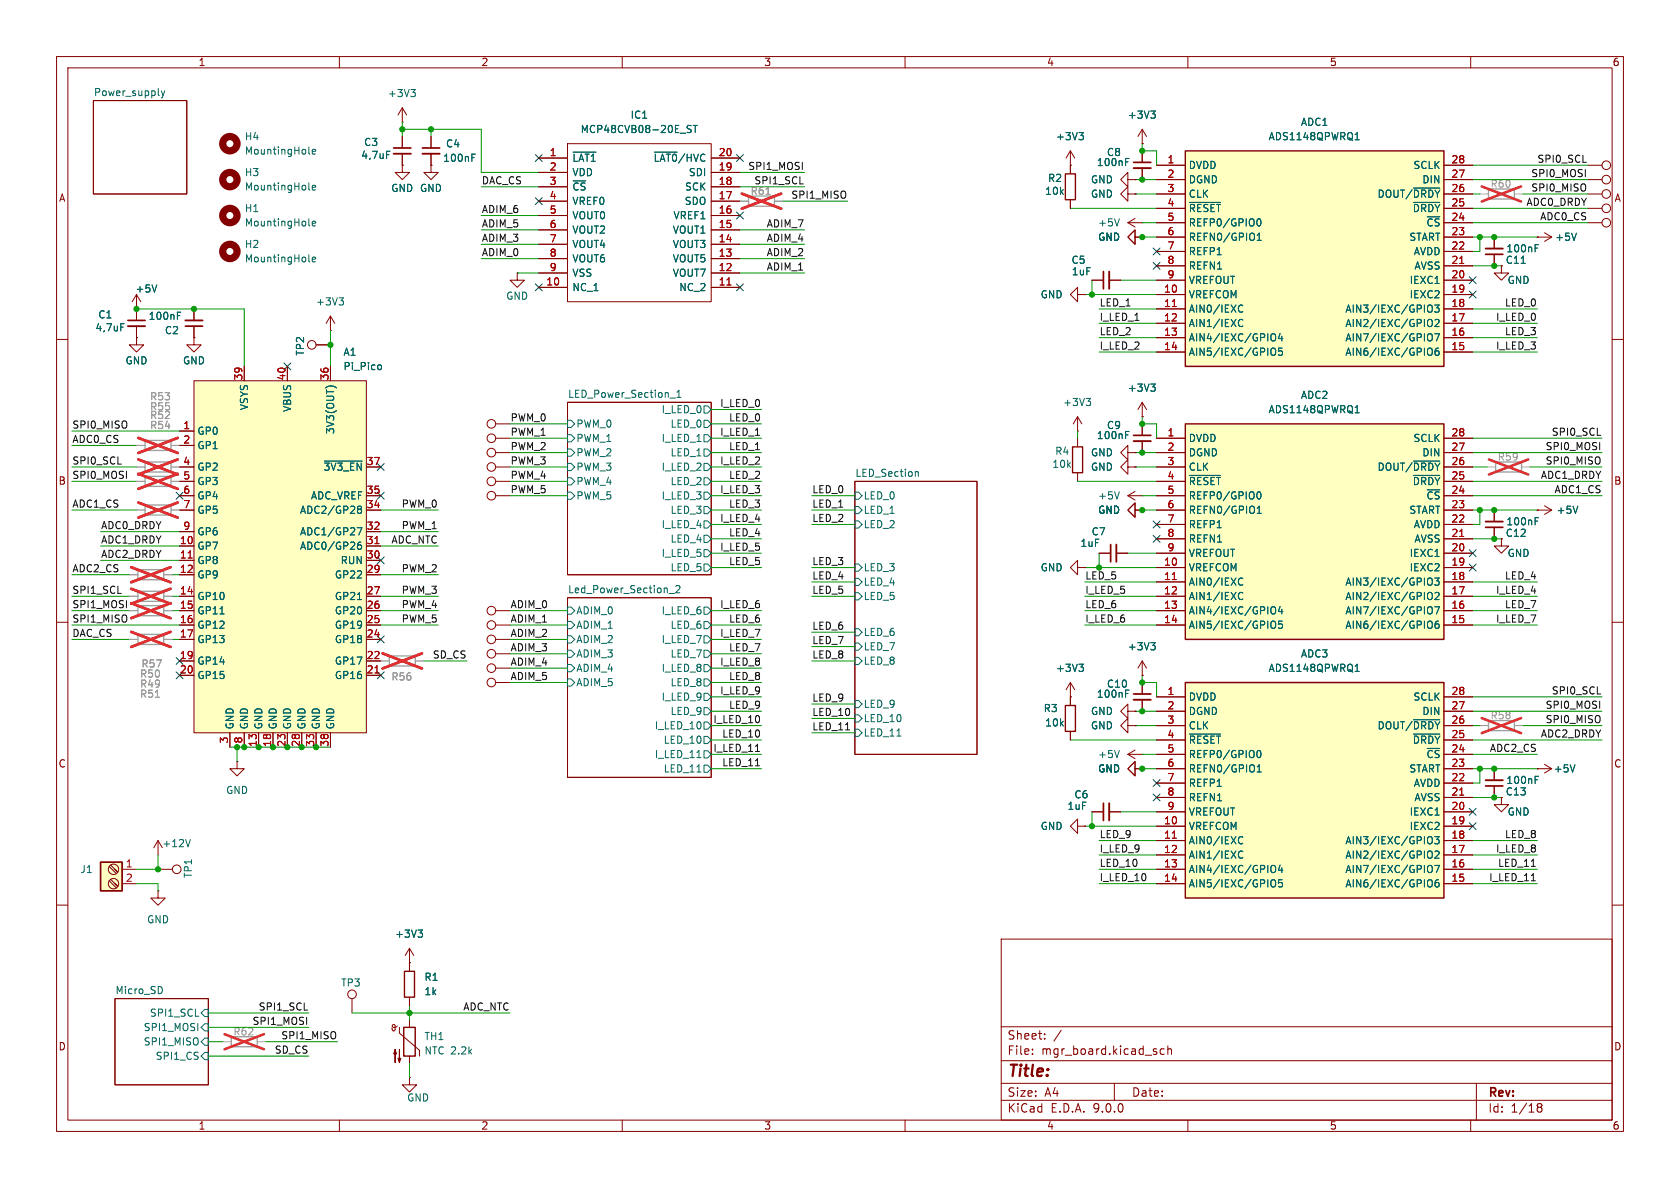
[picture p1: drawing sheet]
<svg xmlns="http://www.w3.org/2000/svg" width="297mm" height="210mm" viewBox="0 0 297 210" stroke-linecap="round" stroke-linejoin="round" font-family="sans-serif">
<defs><g id="words">
<text font-size="2.8" fill="#840000" x="178" y="190.9">Title:</text>
<g font-size="2.1" fill="#840000">
<text x="178" y="184">Sheet:</text>
<text x="178" y="186.7">File:</text>
<text x="184.1" y="186.7">mgr_board.kicad_sch</text>
<text x="178" y="196.9">KiCad</text>
<text x="178" y="194.1">Size:</text>
<text x="184.7" y="194.1">A4</text>
<text x="185.7" y="196.9">E.D.A.</text>
<text x="193.3" y="196.9">9.0.0</text>
<text x="200" y="194.1">Date:</text>
<text x="263" y="194.3">Rev:</text>
<text x="263" y="196.9">Id:</text>
<text x="267.1" y="196.9">1/18</text>
</g>
<g font-size="1.8" fill="#840000">
<text x="35" y="11.9">1</text>
<text x="85" y="11.9">2</text>
<text x="135" y="11.9">3</text>
<text x="185" y="11.9">4</text>
<text x="235" y="11.9">5</text>
<text x="285" y="11.9">6</text>
<text x="10.3" y="35.9">A</text>
<text x="285.3" y="35.9">A</text>
<text x="10.3" y="85.9">B</text>
<text x="285.3" y="85.9">B</text>
<text x="10.3" y="135.9">C</text>
<text x="285.3" y="135.9">C</text>
<text x="10.3" y="185.9">D</text>
<text x="285.3" y="185.9">D</text>
<text x="35" y="199.9">1</text>
<text x="85" y="199.9">2</text>
<text x="135" y="199.9">3</text>
<text x="185" y="199.9">4</text>
<text x="235" y="199.9">5</text>
<text x="285" y="199.9">6</text>
</g>
<g font-size="1.8" fill="#006464">
<text x="16.5" y="17.1">Power_supply</text>
<text x="68.5" y="17.4">+3V3</text>
<text x="102.6" y="23.7">MCP48CVB08-20E_ST</text>
<text x="111.4" y="21.2">IC1</text>
<text x="199.3" y="21.2">+3V3</text>
<text x="229.9" y="22.5">ADC1</text>
<text x="43.2" y="25">H4</text>
<text x="43.2" y="27.5">MountingHole</text>
<text x="63.8" y="28.3">4,7uF</text>
<text x="64.3" y="26">C3</text>
<text x="78.2" y="28.8">100nF</text>
<text x="78.7" y="26.3">C4</text>
<text x="101.1" y="28.8">~{LAT1}</text>
<text x="115.5" y="28.8">~{LAT0}/HVC</text>
<text x="186.6" y="25">+3V3</text>
<text x="193.8" y="29.6">100nF</text>
<text x="195.6" y="27.8">C8</text>
<text x="224.2" y="25">ADS1148QPWRQ1</text>
<text x="43.2" y="31.3">H3</text>
<text x="43.2" y="33.9">MountingHole</text>
<text x="69.1" y="34.1">GND GND</text>
<text x="101.1" y="31.3">VDD</text>
<text x="101.1" y="33.9">~{CS}</text>
<text x="121" y="33.9">SCK</text>
<text x="121.7" y="31.3">SDI</text>
<text x="184.7" y="34.6">10k</text>
<text x="185.2" y="32.4">R2</text>
<text x="192.8" y="32.6">GND</text>
<text x="192.8" y="35.2">GND</text>
<text x="210.1" y="30.1">DVDD</text>
<text x="210.1" y="32.6">DGND</text>
<text x="210.1" y="35.2">CLK</text>
<text x="243.4" y="35.2">DOUT/~{DRDY}</text>
<text x="249.8" y="30.1">SCLK</text>
<text x="251.4" y="32.6">DIN</text>
<text x="43.2" y="37.7">H1</text>
<text x="43.2" y="40.2">MountingHole</text>
<text x="101.1" y="36.4">VREF0</text>
<text x="101.1" y="39">VOUT0</text>
<text x="101.1" y="41.5">VOUT2</text>
<text x="118.8" y="41.5">VOUT1</text>
<text x="119" y="39">VREF1</text>
<text x="121" y="36.4">SDO</text>
<text x="194" y="40.2">+5V</text>
<text x="210.1" y="37.7">~{RESET}</text>
<text x="210.1" y="40.2">REFP0/GPIO0</text>
<text x="249.7" y="37.7">~{DRDY}</text>
<text x="252.1" y="40.2">~{CS}</text>
<text x="43.2" y="44">H2</text>
<text x="43.2" y="46.6">MountingHole</text>
<text x="101.1" y="44">VOUT4</text>
<text x="101.1" y="46.6">VOUT6</text>
<text x="118.8" y="44">VOUT3</text>
<text x="118.8" y="46.6">VOUT5</text>
<text x="189.3" y="46.8">C5</text>
<text x="194" y="42.8">GND</text>
<text x="210.1" y="42.8">REFN0/GPIO1</text>
<text x="210.1" y="45.3">REFP1</text>
<text x="210.1" y="47.9">REFN1</text>
<text x="249.1" y="42.8">START</text>
<text x="249.8" y="45.3">AVDD</text>
<text x="250" y="47.9">AVSS</text>
<text x="266.1" y="46.8">C11</text>
<text x="266.2" y="44.8">100nF</text>
<text x="274.8" y="42.8">+5V</text>
<text x="23.9" y="51.9">+5V</text>
<text x="89.4" y="53.2">GND</text>
<text x="101.1" y="49.1">VSS</text>
<text x="101.1" y="51.7">NC_1</text>
<text x="118.8" y="49.1">VOUT7</text>
<text x="120" y="51.7">NC_2</text>
<text x="183.9" y="52.9">GND</text>
<text x="189.4" y="48.9">1uF</text>
<text x="210.1" y="50.4">VREFOUT</text>
<text x="210.1" y="52.9">VREFCOM</text>
<text x="249.1" y="50.4">IEXC1</text>
<text x="249.1" y="52.9">IEXC2</text>
<text x="266.4" y="50.4">GND</text>
<text x="16.8" y="58.8">4,7uF</text>
<text x="17.3" y="56.5">C1</text>
<text x="26.2" y="56.7">100nF</text>
<text x="29.1" y="59.3">C2</text>
<text x="55.8" y="54.2">+3V3</text>
<text x="210.1" y="55.5">AIN0/IEXC</text>
<text x="210.1" y="58">AIN1/IEXC</text>
<text x="237.7" y="55.5">AIN3/IEXC/GPIO3</text>
<text x="237.7" y="58">AIN2/IEXC/GPIO2</text>
<text x="22.1" y="64.6">GND</text>
<text x="32.3" y="64.6">GND</text>
<text x="53.9" y="63" transform="rotate(-90 53.9 63)">TP2</text>
<text x="60.6" y="63.1">A1</text>
<text x="60.6" y="65.6">Pi_Pico</text>
<text x="210.1" y="60.6">AIN4/IEXC/GPIO4</text>
<text x="210.1" y="63.1">AIN5/IEXC/GPIO5</text>
<text x="237.7" y="60.6">AIN7/IEXC/GPIO7</text>
<text x="237.7" y="63.1">AIN6/IEXC/GPIO6</text>
<text x="100.3" y="70.4">LED_Power_Section_1</text>
<text x="187.9" y="72">+3V3</text>
<text x="199.3" y="69.4">+3V3</text>
<text x="229.9" y="70.7">ADC2</text>
<text x="34.8" y="77.1">GP0</text>
<text x="44" y="72.6" transform="rotate(-90 44 72.6)">VSYS</text>
<text x="51.7" y="72.9" transform="rotate(-90 51.7 72.9)">VBUS</text>
<text x="59.3" y="76.9" transform="rotate(-90 59.3 76.9)">3V3(OUT)</text>
<text x="101.8" y="75.8">PWM_0</text>
<text x="116.9" y="73.3">I_LED_0</text>
<text x="118.4" y="75.8">LED_0</text>
<text x="193.8" y="77.8">100nF</text>
<text x="195.6" y="76">C9</text>
<text x="224.2" y="73.3">ADS1148QPWRQ1</text>
<text x="34.8" y="79.6">GP1</text>
<text x="34.8" y="83.4">GP2</text>
<text x="57.1" y="83.4">~{3V3_EN}</text>
<text x="101.8" y="80.9">PWM_2</text>
<text x="101.8" y="83.4">PWM_3</text>
<text x="101.8" y="78.3">PWM_1</text>
<text x="116.9" y="83.4">I_LED_2</text>
<text x="116.9" y="78.3">I_LED_1</text>
<text x="118.4" y="80.9">LED_1</text>
<text x="185.9" y="82.9">10k</text>
<text x="186.4" y="80.6">R4</text>
<text x="192.8" y="80.9">GND</text>
<text x="192.8" y="83.4">GND</text>
<text x="210.1" y="78.3">DVDD</text>
<text x="210.1" y="80.9">DGND</text>
<text x="210.1" y="83.4">CLK</text>
<text x="243.4" y="83.4">DOUT/~{DRDY}</text>
<text x="249.8" y="78.3">SCLK</text>
<text x="251.4" y="80.9">DIN</text>
<text x="34.8" y="86">GP3</text>
<text x="34.8" y="88.5">GP4</text>
<text x="54.9" y="88.5">ADC_VREF</text>
<text x="101.8" y="86">PWM_4</text>
<text x="101.8" y="88.5">PWM_5</text>
<text x="116.9" y="88.5">I_LED_3</text>
<text x="118.4" y="86">LED_2</text>
<text x="151.1" y="84.4">LED_Section</text>
<text x="152.6" y="88.5">LED_0</text>
<text x="194" y="88.5">+5V</text>
<text x="210.1" y="86">~{RESET}</text>
<text x="210.1" y="88.5">REFP0/GPIO0</text>
<text x="249.7" y="86">~{DRDY}</text>
<text x="252.1" y="88.5">~{CS}</text>
<text x="34.8" y="91">GP5</text>
<text x="34.8" y="94.8">GP6</text>
<text x="52.9" y="91">ADC2/GP28</text>
<text x="52.9" y="94.8">ADC1/GP27</text>
<text x="116.9" y="93.6">I_LED_4</text>
<text x="118.4" y="91">LED_3</text>
<text x="152.6" y="93.6">LED_2</text>
<text x="152.6" y="91">LED_1</text>
<text x="192.9" y="94.8">C7</text>
<text x="194" y="91">GND</text>
<text x="210.1" y="91">REFN0/GPIO1</text>
<text x="210.1" y="93.6">REFP1</text>
<text x="249.1" y="91">START</text>
<text x="249.8" y="93.6">AVDD</text>
<text x="266.1" y="95.1">C12</text>
<text x="266.2" y="93.1">100nF</text>
<text x="275.1" y="91">+5V</text>
<text x="34.8" y="97.4">GP7</text>
<text x="34.8" y="99.9">GP8</text>
<text x="52.9" y="97.4">ADC0/GP26</text>
<text x="60.1" y="99.9">RUN</text>
<text x="116.9" y="98.7">I_LED_5</text>
<text x="118.4" y="96.1">LED_4</text>
<text x="118.4" y="101.2">LED_5</text>
<text x="152.6" y="101.2">LED_3</text>
<text x="183.9" y="101.2">GND</text>
<text x="190.9" y="96.9">1uF</text>
<text x="210.1" y="96.1">REFN1</text>
<text x="210.1" y="98.7">VREFOUT</text>
<text x="210.1" y="101.2">VREFCOM</text>
<text x="249.1" y="98.7">IEXC1</text>
<text x="249.1" y="101.2">IEXC2</text>
<text x="250" y="96.1">AVSS</text>
<text x="266.4" y="98.7">GND</text>
<text x="34.8" y="102.5">GP9</text>
<text x="34.8" y="106.3">GP10</text>
<text x="59.1" y="102.5">GP22</text>
<text x="59.1" y="106.3">GP21</text>
<text x="100.3" y="105">Led_Power_Section_2</text>
<text x="152.6" y="106.3">LED_5</text>
<text x="152.6" y="103.7">LED_4</text>
<text x="210.1" y="103.7">AIN0/IEXC</text>
<text x="210.1" y="106.3">AIN1/IEXC</text>
<text x="237.7" y="103.7">AIN3/IEXC/GPIO3</text>
<text x="237.7" y="106.3">AIN2/IEXC/GPIO2</text>
<text x="34.8" y="108.8">GP11</text>
<text x="34.8" y="111.4">GP12</text>
<text x="34.8" y="113.9">GP13</text>
<text x="59.1" y="108.8">GP20</text>
<text x="59.1" y="111.4">GP19</text>
<text x="59.1" y="113.9">GP18</text>
<text x="101.8" y="108.8">ADIM_0</text>
<text x="101.8" y="111.4">ADIM_1</text>
<text x="101.8" y="113.9">ADIM_2</text>
<text x="116.9" y="108.8">I_LED_6</text>
<text x="116.9" y="113.9">I_LED_7</text>
<text x="118.4" y="111.4">LED_6</text>
<text x="152.6" y="112.6">LED_6</text>
<text x="210.1" y="108.8">AIN4/IEXC/GPIO4</text>
<text x="210.1" y="111.4">AIN5/IEXC/GPIO5</text>
<text x="237.7" y="108.8">AIN7/IEXC/GPIO7</text>
<text x="237.7" y="111.4">AIN6/IEXC/GPIO6</text>
<text x="34.8" y="117.7">GP14</text>
<text x="59.1" y="117.7">GP17</text>
<text x="101.8" y="116.4">ADIM_3</text>
<text x="101.8" y="119">ADIM_4</text>
<text x="116.9" y="119">I_LED_8</text>
<text x="118.4" y="116.4">LED_7</text>
<text x="152.6" y="115.2">LED_7</text>
<text x="152.6" y="117.7">LED_8</text>
<text x="186.6" y="119">+3V3</text>
<text x="199.3" y="115.2">+3V3</text>
<text x="224.2" y="119">ADS1148QPWRQ1</text>
<text x="229.9" y="116.4">ADC3</text>
<text x="34.8" y="120.2">GP15</text>
<text x="59.1" y="120.2">GP16</text>
<text x="101.8" y="121.5">ADIM_5</text>
<text x="116.9" y="124.1">I_LED_9</text>
<text x="118.4" y="121.5">LED_8</text>
<text x="152.6" y="125.3">LED_9</text>
<text x="193.8" y="123.5">100nF</text>
<text x="195.6" y="121.8">C10</text>
<text x="210.1" y="124.1">DVDD</text>
<text x="249.8" y="124.1">SCLK</text>
<text x="41.5" y="129" transform="rotate(-90 41.5 129)">GND</text>
<text x="44" y="129" transform="rotate(-90 44 129)">GND</text>
<text x="46.6" y="129" transform="rotate(-90 46.6 129)">GND</text>
<text x="49.1" y="129" transform="rotate(-90 49.1 129)">GND</text>
<text x="51.7" y="129" transform="rotate(-90 51.7 129)">GND</text>
<text x="54.2" y="129" transform="rotate(-90 54.2 129)">GND</text>
<text x="56.7" y="129" transform="rotate(-90 56.7 129)">GND</text>
<text x="59.3" y="129" transform="rotate(-90 59.3 129)">GND</text>
<text x="115.7" y="129.1">I_LED_10</text>
<text x="117.2" y="131.7">LED_10</text>
<text x="118.4" y="126.6">LED_9</text>
<text x="152.6" y="127.9">LED_10</text>
<text x="152.6" y="130.4">LED_11</text>
<text x="184.4" y="126.1">R3</text>
<text x="184.7" y="128.6">10k</text>
<text x="192.8" y="126.6">GND</text>
<text x="192.8" y="129.1">GND</text>
<text x="210.1" y="126.6">DGND</text>
<text x="210.1" y="129.1">CLK</text>
<text x="210.1" y="131.7">~{RESET}</text>
<text x="243.4" y="129.1">DOUT/~{DRDY}</text>
<text x="249.7" y="131.7">~{DRDY}</text>
<text x="251.4" y="126.6">DIN</text>
<text x="115.7" y="134.2">I_LED_11</text>
<text x="117.2" y="136.8">LED_11</text>
<text x="194" y="136.8">GND</text>
<text x="194" y="134.2">+5V</text>
<text x="210.1" y="134.2">REFP0/GPIO0</text>
<text x="210.1" y="136.8">REFN0/GPIO1</text>
<text x="249.1" y="136.8">START</text>
<text x="252.1" y="134.2">~{CS}</text>
<text x="274.6" y="136.8">+5V</text>
<text x="39.9" y="140.6">GND</text>
<text x="188.6" y="143.4">1uF</text>
<text x="189.8" y="141.3">C6</text>
<text x="210.1" y="139.3">REFP1</text>
<text x="210.1" y="141.8">REFN1</text>
<text x="249.8" y="139.3">AVDD</text>
<text x="250" y="141.8">AVSS</text>
<text x="266.1" y="140.8">C13</text>
<text x="266.2" y="138.8">100nF</text>
<text x="28.6" y="150">+12V</text>
<text x="183.9" y="146.9">GND</text>
<text x="210.1" y="144.4">VREFOUT</text>
<text x="210.1" y="146.9">VREFCOM</text>
<text x="210.1" y="149.5">AIN0/IEXC</text>
<text x="237.7" y="149.5">AIN3/IEXC/GPIO3</text>
<text x="249.1" y="144.4">IEXC1</text>
<text x="249.1" y="146.9">IEXC2</text>
<text x="266.4" y="144.4">GND</text>
<text x="14.1" y="154.5">J1</text>
<text x="34.1" y="155.3" transform="rotate(-90 34.1 155.3)">TP1</text>
<text x="210.1" y="152">AIN1/IEXC</text>
<text x="210.1" y="154.5">AIN4/IEXC/GPIO4</text>
<text x="237.7" y="152">AIN2/IEXC/GPIO2</text>
<text x="237.7" y="154.5">AIN7/IEXC/GPIO7</text>
<text x="210.1" y="157.1">AIN5/IEXC/GPIO5</text>
<text x="237.7" y="157.1">AIN6/IEXC/GPIO6</text>
<text x="25.9" y="163.4">GND</text>
<text x="69.7" y="166">+3V3</text>
<text x="74.9" y="173.6">R1</text>
<text x="20.3" y="175.8">Micro_SD</text>
<text x="26.4" y="179.9">SPI1_SCL</text>
<text x="60.2" y="174.6">TP3</text>
<text x="74.9" y="176.1">1k</text>
<text x="25.3" y="182.5">SPI1_MOSI</text>
<text x="25.3" y="185">SPI1_MISO</text>
<text x="74.9" y="184.1">TH1</text>
<text x="27.4" y="187.6">SPI1_CS</text>
<text x="74.9" y="186.6">NTC 2.2k</text>
<text x="71.9" y="194.9">GND</text>
</g>
<g font-size="1.8" fill="#a90000">
<text x="97.1" y="27.7">1</text>
<text x="127" y="27.7">20</text>
<text x="206.3" y="29">1</text>
<text x="256.5" y="29">28</text>
<text x="97.1" y="30.2">2</text>
<text x="97.1" y="32.8">3</text>
<text x="97.1" y="35.3">4</text>
<text x="127" y="30.2">19</text>
<text x="127" y="32.8">18</text>
<text x="127" y="35.3">17</text>
<text x="206.3" y="31.5">2</text>
<text x="206.3" y="34">3</text>
<text x="256.5" y="31.5">27</text>
<text x="256.5" y="34">26</text>
<text x="97.1" y="37.8">5</text>
<text x="97.1" y="40.4">6</text>
<text x="127" y="37.8">16</text>
<text x="127" y="40.4">15</text>
<text x="206.3" y="36.6">4</text>
<text x="206.3" y="39.1">5</text>
<text x="206.3" y="41.7">6</text>
<text x="256.5" y="36.6">25</text>
<text x="256.5" y="39.1">24</text>
<text x="256.5" y="41.7">23</text>
<text x="97.1" y="42.9">7</text>
<text x="97.1" y="45.5">8</text>
<text x="127" y="42.9">14</text>
<text x="127" y="45.5">13</text>
<text x="206.3" y="44.2">7</text>
<text x="206.3" y="46.7">8</text>
<text x="256.5" y="44.2">22</text>
<text x="256.5" y="46.7">21</text>
<text x="96.5" y="50.5">10</text>
<text x="97.1" y="48">9</text>
<text x="127" y="48">12</text>
<text x="127" y="50.5">11</text>
<text x="205.7" y="51.8">10</text>
<text x="206.3" y="49.3">9</text>
<text x="256.5" y="49.3">20</text>
<text x="256.5" y="51.8">19</text>
<text x="205.7" y="54.4">11</text>
<text x="205.7" y="56.9">12</text>
<text x="205.7" y="59.4">13</text>
<text x="256.5" y="54.4">18</text>
<text x="256.5" y="56.9">17</text>
<text x="256.5" y="59.4">16</text>
<text x="205.7" y="62">14</text>
<text x="256.5" y="62">15</text>
<text x="42.9" y="67.4" transform="rotate(-90 42.9 67.4)">39</text>
<text x="50.5" y="67.4" transform="rotate(-90 50.5 67.4)">40</text>
<text x="58.2" y="67.4" transform="rotate(-90 58.2 67.4)">36</text>
<text x="32.3" y="75.9">1</text>
<text x="206.3" y="77.2">1</text>
<text x="256.5" y="77.2">28</text>
<text x="32.3" y="78.5">2</text>
<text x="32.3" y="82.3">4</text>
<text x="64.7" y="82.3">37</text>
<text x="206.3" y="79.8">2</text>
<text x="206.3" y="82.3">3</text>
<text x="256.5" y="79.8">27</text>
<text x="256.5" y="82.3">26</text>
<text x="32.3" y="84.8">5</text>
<text x="32.3" y="87.4">6</text>
<text x="32.3" y="89.9">7</text>
<text x="64.7" y="87.4">35</text>
<text x="64.7" y="89.9">34</text>
<text x="206.3" y="84.8">4</text>
<text x="206.3" y="87.4">5</text>
<text x="206.3" y="89.9">6</text>
<text x="256.5" y="84.8">25</text>
<text x="256.5" y="87.4">24</text>
<text x="256.5" y="89.9">23</text>
<text x="32.3" y="93.7">9</text>
<text x="64.7" y="93.7">32</text>
<text x="206.3" y="92.5">7</text>
<text x="206.3" y="95">8</text>
<text x="256.5" y="92.5">22</text>
<text x="256.5" y="95">21</text>
<text x="31.7" y="96.3">10</text>
<text x="31.7" y="98.8">11</text>
<text x="31.7" y="101.3">12</text>
<text x="64.7" y="96.3">31</text>
<text x="64.7" y="98.8">30</text>
<text x="64.7" y="101.3">29</text>
<text x="205.7" y="100.1">10</text>
<text x="206.3" y="97.5">9</text>
<text x="256.5" y="97.5">20</text>
<text x="256.5" y="100.1">19</text>
<text x="31.7" y="105.2">14</text>
<text x="31.7" y="107.7">15</text>
<text x="64.7" y="105.2">27</text>
<text x="64.7" y="107.7">26</text>
<text x="205.7" y="102.6">11</text>
<text x="205.7" y="105.2">12</text>
<text x="205.7" y="107.7">13</text>
<text x="256.5" y="102.6">18</text>
<text x="256.5" y="105.2">17</text>
<text x="256.5" y="107.7">16</text>
<text x="31.7" y="110.2">16</text>
<text x="31.7" y="112.8">17</text>
<text x="64.7" y="110.2">25</text>
<text x="64.7" y="112.8">24</text>
<text x="205.7" y="110.2">14</text>
<text x="256.5" y="110.2">15</text>
<text x="31.7" y="116.6">19</text>
<text x="31.7" y="119.1">20</text>
<text x="64.7" y="116.6">22</text>
<text x="64.7" y="119.1">21</text>
<text x="206.3" y="122.9">1</text>
<text x="206.3" y="125.5">2</text>
<text x="256.5" y="122.9">28</text>
<text x="256.5" y="125.5">27</text>
<text x="40.4" y="131.5" transform="rotate(-90 40.4 131.5)">3</text>
<text x="42.9" y="131.5" transform="rotate(-90 42.9 131.5)">8</text>
<text x="206.3" y="128">3</text>
<text x="206.3" y="130.6">4</text>
<text x="256.5" y="128">26</text>
<text x="256.5" y="130.6">25</text>
<text x="45.5" y="132.1" transform="rotate(-90 45.5 132.1)">13</text>
<text x="48" y="132.1" transform="rotate(-90 48 132.1)">18</text>
<text x="50.5" y="132.1" transform="rotate(-90 50.5 132.1)">23</text>
<text x="53.1" y="132.1" transform="rotate(-90 53.1 132.1)">28</text>
<text x="55.6" y="132.1" transform="rotate(-90 55.6 132.1)">33</text>
<text x="58.2" y="132.1" transform="rotate(-90 58.2 132.1)">38</text>
<text x="206.3" y="133.1">5</text>
<text x="206.3" y="135.6">6</text>
<text x="256.5" y="133.1">24</text>
<text x="256.5" y="135.6">23</text>
<text x="206.3" y="138.2">7</text>
<text x="206.3" y="140.7">8</text>
<text x="206.3" y="143.3">9</text>
<text x="256.5" y="138.2">22</text>
<text x="256.5" y="140.7">21</text>
<text x="256.5" y="143.3">20</text>
<text x="205.7" y="145.8">10</text>
<text x="205.7" y="148.3">11</text>
<text x="256.5" y="145.8">19</text>
<text x="256.5" y="148.3">18</text>
<text x="22.2" y="153.4">1</text>
<text x="22.2" y="156">2</text>
<text x="205.7" y="150.9">12</text>
<text x="205.7" y="153.4">13</text>
<text x="205.7" y="156">14</text>
<text x="256.5" y="150.9">17</text>
<text x="256.5" y="153.4">16</text>
<text x="256.5" y="156">15</text>
</g>
<g font-size="1.8" fill="#0f0f0f">
<text x="271.7" y="28.9">SPI0_SCL</text>
<text x="85.1" y="32.7">DAC_CS</text>
<text x="132.2" y="30.1">SPI1_MOSI</text>
<text x="133.3" y="32.7">SPI1_SCL</text>
<text x="139.8" y="35.2">SPI1_MISO</text>
<text x="270.6" y="33.9">SPI0_MISO</text>
<text x="270.6" y="31.4">SPI0_MOSI</text>
<text x="85.1" y="40.3">ADIM_5</text>
<text x="85.1" y="37.8">ADIM_6</text>
<text x="135.4" y="40.3">ADIM_7</text>
<text x="269.8" y="36.5">ADC0_DRDY</text>
<text x="272.2" y="39">ADC0_CS</text>
<text x="85.1" y="45.4">ADIM_0</text>
<text x="85.1" y="42.8">ADIM_3</text>
<text x="135.4" y="47.9">ADIM_1</text>
<text x="135.4" y="45.4">ADIM_2</text>
<text x="135.4" y="42.8">ADIM_4</text>
<text x="194.3" y="54.3">LED_1</text>
<text x="194.3" y="59.3">LED_2</text>
<text x="194.3" y="56.8">I_LED_1</text>
<text x="264.4" y="56.8">I_LED_0</text>
<text x="266" y="59.3">LED_3</text>
<text x="266" y="54.3">LED_0</text>
<text x="194.3" y="61.9">I_LED_2</text>
<text x="264.4" y="61.9">I_LED_3</text>
<text x="12.7" y="75.9">SPI0_MISO</text>
<text x="90.2" y="77.1">PWM_1</text>
<text x="90.2" y="74.6">PWM_0</text>
<text x="127.2" y="77.1">I_LED_1</text>
<text x="127.2" y="72">I_LED_0</text>
<text x="128.8" y="74.6">LED_0</text>
<text x="274.2" y="77.1">SPI0_SCL</text>
<text x="12.7" y="82.2">SPI0_SCL</text>
<text x="12.7" y="78.4">ADC0_CS</text>
<text x="90.2" y="79.7">PWM_2</text>
<text x="90.2" y="82.2">PWM_3</text>
<text x="127.2" y="82.2">I_LED_2</text>
<text x="128.8" y="79.7">LED_1</text>
<text x="273.1" y="82.2">SPI0_MISO</text>
<text x="273.1" y="79.7">SPI0_MOSI</text>
<text x="12.7" y="84.7">SPI0_MOSI</text>
<text x="12.7" y="89.8">ADC1_CS</text>
<text x="70.9" y="89.8">PWM_0</text>
<text x="90.2" y="87.3">PWM_5</text>
<text x="90.2" y="84.7">PWM_4</text>
<text x="127.2" y="87.3">I_LED_3</text>
<text x="128.8" y="84.7">LED_2</text>
<text x="128.8" y="89.8">LED_3</text>
<text x="143.5" y="89.8">LED_1</text>
<text x="143.5" y="87.3">LED_0</text>
<text x="272.3" y="84.7">ADC1_DRDY</text>
<text x="274.7" y="87.3">ADC1_CS</text>
<text x="17.8" y="93.6">ADC0_DRDY</text>
<text x="70.9" y="93.6">PWM_1</text>
<text x="127.2" y="92.4">I_LED_4</text>
<text x="128.8" y="94.9">LED_4</text>
<text x="143.5" y="92.4">LED_2</text>
<text x="12.7" y="101.3">ADC2_CS</text>
<text x="17.8" y="96.2">ADC1_DRDY</text>
<text x="17.8" y="98.7">ADC2_DRDY</text>
<text x="69.1" y="96.2">ADC_NTC</text>
<text x="70.9" y="101.3">PWM_2</text>
<text x="127.2" y="97.4">I_LED_5</text>
<text x="128.8" y="100">LED_5</text>
<text x="143.5" y="100">LED_3</text>
<text x="12.7" y="105.1">SPI1_SCL</text>
<text x="12.7" y="107.6">SPI1_MOSI</text>
<text x="70.9" y="105.1">PWM_3</text>
<text x="70.9" y="107.6">PWM_4</text>
<text x="90.2" y="107.6">ADIM_0</text>
<text x="127.2" y="107.6">I_LED_6</text>
<text x="143.5" y="105.1">LED_5</text>
<text x="143.5" y="102.5">LED_4</text>
<text x="191.8" y="105.1">I_LED_5</text>
<text x="191.8" y="102.5">LED_5</text>
<text x="191.8" y="107.6">LED_6</text>
<text x="264.4" y="105.1">I_LED_4</text>
<text x="266" y="102.5">LED_4</text>
<text x="266" y="107.6">LED_7</text>
<text x="12.7" y="112.7">DAC_CS</text>
<text x="12.7" y="110.1">SPI1_MISO</text>
<text x="70.9" y="110.1">PWM_5</text>
<text x="90.2" y="110.1">ADIM_1</text>
<text x="90.2" y="112.7">ADIM_2</text>
<text x="127.2" y="112.7">I_LED_7</text>
<text x="128.8" y="110.1">LED_6</text>
<text x="143.5" y="114">LED_7</text>
<text x="143.5" y="111.4">LED_6</text>
<text x="191.8" y="110.1">I_LED_6</text>
<text x="264.4" y="110.1">I_LED_7</text>
<text x="76.4" y="116.5">SD_CS</text>
<text x="90.2" y="115.2">ADIM_3</text>
<text x="90.2" y="117.8">ADIM_4</text>
<text x="127.2" y="117.8">I_LED_8</text>
<text x="128.8" y="115.2">LED_7</text>
<text x="143.5" y="116.5">LED_8</text>
<text x="90.2" y="120.3">ADIM_5</text>
<text x="127.2" y="122.8">I_LED_9</text>
<text x="128.8" y="125.4">LED_9</text>
<text x="128.8" y="120.3">LED_8</text>
<text x="143.5" y="124.1">LED_9</text>
<text x="273.1" y="125.4">SPI0_MOSI</text>
<text x="274.2" y="122.8">SPI0_SCL</text>
<text x="126" y="127.9">I_LED_10</text>
<text x="127.6" y="130.5">LED_10</text>
<text x="143.5" y="129.2">LED_11</text>
<text x="143.5" y="126.7">LED_10</text>
<text x="272.3" y="130.5">ADC2_DRDY</text>
<text x="273.1" y="127.9">SPI0_MISO</text>
<text x="126" y="133">I_LED_11</text>
<text x="127.6" y="135.5">LED_11</text>
<text x="263.3" y="133">ADC2_CS</text>
<text x="194.3" y="148.2">LED_9</text>
<text x="266" y="148.2">LED_8</text>
<text x="194.3" y="150.8">I_LED_9</text>
<text x="194.3" y="155.9">I_LED_10</text>
<text x="194.3" y="153.3">LED_10</text>
<text x="263.2" y="155.9">I_LED_11</text>
<text x="264.4" y="150.8">I_LED_8</text>
<text x="264.7" y="153.3">LED_11</text>
<text x="45.6" y="178.7">SPI1_SCL</text>
<text x="81.8" y="178.7">ADC_NTC</text>
<text x="44.5" y="181.3">SPI1_MOSI</text>
<text x="49.6" y="183.8">SPI1_MISO</text>
<text x="48.5" y="186.3">SD_CS</text>
</g>
<g font-size="1.8" fill="#989898">
<text x="132.6" y="34.6">R61</text>
<text x="263.4" y="33.4">R60</text>
<text x="26.4" y="71">R53</text>
<text x="26.4" y="76">R54</text>
<text x="26.4" y="74.3">R52</text>
<text x="26.4" y="72.7">R55</text>
<text x="264.7" y="81.6">R59</text>
<text x="24.6" y="120">R50</text>
<text x="24.9" y="118.2">R57</text>
<text x="24.6" y="121.8">R49</text>
<text x="24.6" y="123.5">R51</text>
<text x="69.1" y="120.5">R56</text>
<text x="263.4" y="127.4">R58</text>
<text x="41.2" y="183.2">R62</text>
</g>
</g></defs>
<g fill="none" stroke="#840000" stroke-width=".18">
<path d="M10 10h277v190h-277zM12 12h273v186h-273zM16.5 17.8h16.5v16.5h-16.5zM60 10v2M110 10v2M160 10v2M210 10v2M260 10v2M24.1 54.6h.1M24.1 52.1l-.7 1.2M24.1 52.1l.8 1.2M24.1 52.1v2.5"/>
<path d="M34.3 59.7v1.3h1.3l-1.3 1.2-1.3-1.2h1.3M34.3 59.7h.1M10 60h2M100.3 71.1h25.4v30.5h-25.4zM190.5 76.2h.1M190.5 73.7l-.8 1.2M190.5 73.7l.8 1.2M190.5 73.7v2.5M285 60h2M151.1 85.1h21.6v48.3h-21.6zM10 110h2M87.6 115.6h2.6"/>
<path d="M87.6 118.1h2.6M100.3 105.7h25.4v31.7h-25.4zM285 110h2M271.8 135.9h.1M271.8 135.9h2.5M273 135.1l1.3 .8M274.3 135.9l-1.3 .8M10 160h2M20.3 176.5h16.5v15.3h-16.5zM177 166h108v32h-108zM285 160h2M60 198v2"/>
<path d="M69.8 181.4v.6l-.1 .2h-.3l-.2-.5M69.9 181.4l-.3-.3-.3 .3 .2 .2h.2l.5-.2M70.6 181.6v1l3.6 3.1v1M72.4 190.5v1.3h1.3l-1.3 1.2-1.3-1.2h1.3M72.4 190.5h.1M72.4 180.3v1.3M72.4 186.7v1.3M110 198v2M160 198v2M177 194.5h108M177 191.5h108M177 187.5h108"/>
<path d="M177 181.5h108M182.5 186.3v.1M182.5 185.5v.1M184.7 183.6v.1M184.7 182.8v.1M187.6 182.1l-1.3 2M197 191.5v3M205.8 185.5l-.4-.1-.3 .3v.4l.1 .2h.6M206.5 185.5l.2-.1 .3 .1 .1 .9M206.5 184.9v1.5M210 198v2M260 198v2"/>
<path d="M261 191.5v6.5M271.7 195.5l.3 .2M271.7 195.4l.3-.3 .5 .1 .1 .3-.3 .2M272 195.7h.3M272 195.7l-.3 .3M272.3 195.7l.3 .3-.1 .5-.5 .1-.3-.3"/>
<circle cx="86.9" cy="118.1" r=".76"/>
<circle cx="86.9" cy="115.6" r=".76"/>
</g>
<g fill="none" stroke="#006464" stroke-width=".18">
<path d="M28.5 16.1l.3 .8M28.8 16.9l-.3 .4M29.1 16.1l-.3 .8M27.7 50.4l-.4 1.2M100.3 74.3h.7l.6 .6-.6 .7h-.7zM100.3 79.4h.7l.6 .6-.6 .6h-.7zM100.3 76.8h.7l.6 .7-.6 .6h-.7zM118.5 70.4h.9M119.7 70.2h.7M119.7 69.3l.3-.3v1.2M124.5 71.8h.6l.6 .6-.6 .6h-.6zM124.5 74.3h.6l.6 .6-.6 .7h-.6z"/>
<path d="M124.5 76.8h.6l.6 .7-.6 .6h-.6zM124.5 79.4h.6l.6 .6-.6 .6h-.6zM192 70.4h.8l-.4 .5M192.6 70.9l.2 .3v.3l-.2 .2M100.3 84.5h.7l.6 .6-.6 .6h-.7zM100.3 81.9h.7l.6 .7-.6 .6h-.7zM100.3 87h.7l.6 .6-.6 .7h-.7zM124.5 81.9h.6l.6 .7-.6 .6h-.6zM124.5 84.5h.6l.6 .6-.6 .6h-.6zM124.5 92.1h.6l.6 .6-.6 .6h-.6zM124.5 94.6h.6l.6 .7-.6 .6h-.6zM124.5 87h.6l.6 .6-.6 .7h-.6z"/>
<path d="M124.5 89.5h.6l.6 .7-.6 .6h-.6zM124.5 97.2h.6l.6 .6-.6 .6h-.6zM124.5 99.7h.6l.6 .6-.6 .7h-.6zM151.1 87h.7l.6 .6-.6 .7h-.7zM151.1 92.1h.7l.6 .6-.6 .6h-.7zM151.1 89.5h.7l.6 .7-.6 .6h-.7zM151.1 99.7h.7l.6 .6-.6 .7h-.7zM161.9 83.4h.4l.1 .8M100.3 107.3h.7l.6 .7-.6 .6h-.7zM100.3 114.9h.7l.6 .7-.6 .6h-.7zM100.3 109.9h.7l.6 .6-.6 .6h-.7zM100.3 117.5h.7l.6 .6-.6 .6h-.7z"/>
<path d="M100.3 112.4h.7l.6 .6-.6 .7h-.7zM118.3 104.9h.9M119.5 103.6l.5-.1 .2 .4-.8 .9h.8M124.5 107.3h.6l.6 .7-.6 .6h-.6zM124.5 109.9h.6l.6 .6-.6 .6h-.6zM124.5 112.4h.6l.6 .6-.6 .7h-.6zM124.5 114.9h.6l.6 .7-.6 .6h-.6zM124.5 117.5h.6l.6 .6-.6 .6h-.6zM151.1 111.1h.7l.6 .7-.6 .6h-.7zM151.1 113.7h.7l.6 .6-.6 .6h-.7zM151.1 116.2h.7l.6 .6-.6 .7h-.7zM151.1 104.8h.7l.6 .6-.6 .6h-.7z"/>
<path d="M151.1 102.2h.7l.6 .7-.6 .6h-.7zM100.3 120h.7l.6 .7-.6 .6h-.7zM123.2 133.9h.7M123.2 136.5h.7M124.5 127.6h.6l.6 .7-.6 .6h-.6zM124.5 122.6h.6l.6 .6-.6 .6h-.6zM124.5 125.1h.6l.6 .6-.6 .7h-.6zM124.5 132.7h.6l.6 .7-.6 .6h-.6zM124.5 135.3h.6l.6 .6-.6 .6h-.6zM124.5 120h.6l.6 .7-.6 .6h-.6zM124.5 130.2h.6l.6 .6-.6 .6h-.6zM151.1 123.8h.7l.6 .7-.6 .6h-.7z"/>
<path d="M151.1 126.4h.7l.6 .6-.6 .6h-.7zM151.1 128.9h.7l.6 .6-.6 .7h-.7zM158.6 130.1h.7M278.4 135.2l-.4 1.3M28.6 174.6l.1 .3-.1 .6M36.2 178.4h.6v1.3h-.6l-.6-.6zM35.6 184.2l.6-.7h.6v1.3h-.6zM36.2 186.1h.6v1.2h-.6l-.6-.6zM36.2 181h.6v1.2h-.6l-.6-.6z"/>
</g>
<g fill="#840000" stroke="#840000" stroke-width=".18">
<path d="M69.8 185.5l.3 .8h-.5l.2-.8v2.3z"/>
<path d="M70.6 185.5v2.3l-.2-.7h.5l-.3 .7z"/>
</g>
<path d="M71.4 181.6h2v5.1h-2z" fill="none" stroke="#840000" stroke-width=".25"/>
<path d="M24.4 100.7h4.6v1.8h-4.6zM24.4 107.1h4.6v1.7h-4.6zM24.4 104.5h4.6v1.8h-4.6zM24.4 112.1h4.6v1.8h-4.6z" fill="none" stroke="#a1a1a1" stroke-width=".24"/>
<path d="M22.9 101.6h1.5M22.9 108h1.5M22.9 105.4h1.5M22.9 113h1.5M29 101.6h1.5M29 108h1.5M29 105.4h1.5M29 113h1.5" fill="none" stroke="#a1a1a1" stroke-width=".18"/>
<path d="M23.2 100.3l6.9 2.6M23.2 106.6l6.9 2.7M23.2 104.1l6.9 2.6M23.2 111.7l6.9 2.7M30.1 100.3l-6.9 2.6M30.1 106.6l-6.9 2.7M30.1 104.1l-6.9 2.6M30.1 111.7l-6.9 2.7" fill="none" stroke="#e12e31" stroke-width=".46"/>
<path d="M27.5 123.3h.7" fill="none" stroke="#989898" stroke-width=".18"/>
<path d="M34.3 67.3h30.5v62.2h-30.5z" fill="#ffffc2"/>
<g fill="none" stroke="#840000" stroke-width=".18">
<path d="M31.7 76.2h2.6M31.7 78.7h2.6M34.3 67.3h30.5v62.2h-30.5zM43.2 64.8v2.5M50.8 64.8v2.5M55.9 61h2.5M58.4 64.8v2.5M31.7 82.6h2.6M31.7 85.1h2.6M31.7 87.6h2.6M31.7 90.2h2.6M31.7 94h2.6"/>
<path d="M31.7 96.5h2.6M31.7 99.1h2.6M64.8 82.6h2.5M64.8 87.6h2.5M64.8 90.2h2.5M64.8 94h2.5M64.8 96.5h2.5M64.8 99.1h2.5M31.7 101.6h2.6M31.7 105.4h2.6M31.7 108h2.6M31.7 110.5h2.6"/>
<path d="M31.7 113h2.6M31.7 116.8h2.6M31.7 119.4h2.6M64.8 101.6h2.5M64.8 105.4h2.5M64.8 108h2.5M64.8 110.5h2.5M64.8 113h2.5M64.8 116.8h2.5M64.8 119.4h2.5M201.9 119.4h.1M201.9 116.8l-.7 1.3"/>
<path d="M201.9 116.8l.8 1.3M201.9 116.8v2.6M40.6 129.5v2.6M41.9 134.6v1.3h1.3l-1.3 1.3-1.3-1.3h1.3M41.9 134.6h.1M43.2 129.5v2.6M45.7 129.5v2.6M48.3 129.5v2.6M50.8 129.5v2.6M53.3 129.5v2.6M55.9 129.5v2.6M58.4 129.5v2.6"/>
<path d="M87.6 120.7h2.6"/>
<circle cx="55.1" cy="61" r=".76"/>
<circle cx="86.9" cy="120.6" r=".76"/>
</g>
<path d="M33.3 98.6h.7M66.3 96.1h.7M66.3 119h.7" fill="none" stroke="#a90000" stroke-width=".18"/>
<g fill="none" stroke="#006464" stroke-width=".18">
<path d="M57.9 68.3l.5-.1 .7 .1M67 64.5l.3 .1 .1 .1v.5l-.4 .1M57.3 81.5h6.7M63.1 93.3h.9l-.6 1.3M63.2 89.8l.2 .2M63.2 89.7l.2-.2h.4l.1 .3-.2 .2M63.2 96.6l.2-.3h.3l.2 .3v.3l-.2 .2-.4-.1-.1-.1M63.4 90h.3M63.4 90l-.2 .3M63.7 90l.2 .3-.1 .4h-.4l-.2-.2M63.8 95.8l-.4 .1-.2 .5M38.9 108.5h.7"/>
<path d="M63.2 106h.7M203.4 113.6h.8l-.4 .5M204 114.1l.2 .2v.3l-.2 .3"/>
</g>
<path d="M17.8 152.4h3.8v5.1h-3.8z" fill="#ffffc2"/>
<path d="M74.7 26.2h3M200.4 28.7h3.1M22.6 56.6h3.1M32.8 57.7h3M262.6 45h3.1M196.3 96.3v3M262.6 93.2h3.1M200.4 122.7h3.1M262.6 138.9h3.1M17.8 152.4h3.8v5.1h-3.8z" fill="none" stroke="#840000" stroke-width=".3"/>
<g fill="none" stroke="#840000" stroke-width=".18">
<path d="M71.1 29.2v1.3h1.3l-1.3 1.3-1.3-1.3h1.3M71.1 29.2h.1M76.2 29.2v1.3h1.3l-1.3 1.3-1.3-1.3h1.3M76.2 29.2h.1M76.2 24.1v2.1M76.2 27.2v2M95.2 27.9h5.1M95.2 30.5h5.1M95.2 33h5.1M95.2 35.6h5.1M95.2 38.1h5.1M100.3 25.4h25.4v27.9h-25.4z"/>
<path d="M125.7 27.9h5.1M125.7 30.5h5.1M125.7 33h5.1M125.7 35.6h5.1M125.7 38.1h5.1M189.2 29.2h.1M189.2 26.7v4M189.2 35.3v1.5M189.2 26.7l-.7 1.2M189.2 26.7l.8 1.2M199.4 31.8v-1.3l-1.3 1.3 1.3 1.2v-1.2h1.3M199.4 34.3v-1.3l-1.3 1.3 1.3 1.3v-1.3h1.3"/>
<path d="M200.7 31.8h.1M200.7 34.3h.1M201.9 25.4h.1M201.9 22.9v2.5M201.9 26.7v2M201.9 29.7v2.1M201.9 22.9l-.7 1.2M201.9 22.9l.8 1.2M280.7 34.3h2.5M280.7 29.2h2.5M280.7 39.4h2.5M280.7 36.8h2.5"/>
<path d="M280.7 31.8h2.5M24.1 59.7v1.3h1.3l-1.3 1.2-1.2-1.2h1.2M24.1 59.7h.1M24.1 54.6v2M24.1 57.7v2M34.3 54.6v2M34.3 57.7v2M58.4 58.4h.1M58.4 55.9l-.7 1.3M58.4 55.9l.8 1.3M58.4 55.9v2.5M91.4 48.3v1.2h1.3l-1.3 1.3-1.2-1.3h1.2"/>
<path d="M91.4 48.3h.1M95.2 40.6h5.1M95.2 43.2h5.1M95.2 45.7h5.1M95.2 48.3h5.1M95.2 50.8h5.1M125.7 40.6h5.1M125.7 43.2h5.1M125.7 45.7h5.1M125.7 48.3h5.1M125.7 50.8h5.1M264.2 41.9v2"/>
<path d="M264.2 45v2M265.4 47v1.3h1.3l-1.3 1.2-1.2-1.2h1.2M265.4 47h.1M271.8 41.9h.1M271.8 41.9h2.5M273 41.1l1.3 .8M274.3 41.9l-1.3 .8M87.6 74.9h2.6M87.6 77.5h2.6M87.6 85.1h2.6M87.6 80h2.6M87.6 82.6h2.6"/>
<path d="M194.3 97.8h2M197.4 97.8h2M199.4 87.6l1.3 .8M199.4 87.6h2.5M200.7 90.2v-1.3l-1.3 1.3 1.3 1.2v-1.2h1.2M200.7 86.9l-1.3 .7M201.9 87.6h.1M201.9 90.2h.1M264.2 90.2v2M264.2 93.2v2.1M265.4 95.3v1.2h1.3l-1.3 1.3-1.2-1.3h1.2M265.4 95.3h.1"/>
<path d="M271.8 90.2h.1M271.8 90.2h2.5M273 89.4l1.3 .8M274.3 90.2l-1.3 .7M190.5 100.3v-1.2l-1.3 1.2 1.3 1.3v-1.3h1.3M191.8 100.3h.1M189.2 123.2h.1M189.2 120.7v4M189.2 129.3v1.5M189.2 120.7l-.7 1.2M189.2 120.7l.8 1.2M199.4 125.7v-1.2l-1.3 1.2 1.3 1.3v-1.3h1.3"/>
<path d="M199.4 133.4l1.3 .7M199.4 133.4h2.5M200.7 125.7h.1M200.7 135.9v-1.3l-1.3 1.3 1.3 1.3v-1.3h1.2M200.7 132.6l-1.3 .8M201.9 135.9h.1M201.9 133.4h.1M201.9 120.7v2M201.9 123.7v2M264.2 135.9v2M264.2 138.9v2.1M19.3 153.2l1.3 1.2"/>
<path d="M19.3 155.7l1.3 1.3M19.6 152.9l1.2 1.3-.5-.5M19.6 155.4l1.2 1.3-.5-.5M21.6 153.7h2.5M21.6 156.2h2.5M27.9 153.7h2.6M27.9 148.6l-.7 1.3M27.9 148.6l.8 1.3M27.9 148.6v2.5M265.4 141v1.2h1.3l-1.3 1.3-1.2-1.3h1.2M265.4 141h.1M62.2 176.5v2.6"/>
<path d="M72.4 170.2h.1M72.4 167.6v4.1M72.4 176.3v1.5M72.4 167.6l-.8 1.3M72.4 167.6l.8 1.3"/>
<circle cx="284" cy="39.4" r=".76"/>
<circle cx="284" cy="29.2" r=".76"/>
<circle cx="284" cy="31.7" r=".76"/>
<circle cx="284" cy="36.8" r=".76"/>
<circle cx="284" cy="34.3" r=".76"/>
<circle cx="86.9" cy="77.5" r=".76"/>
<circle cx="86.9" cy="74.9" r=".76"/>
<circle cx="86.9" cy="85.1" r=".76"/>
<circle cx="86.9" cy="80" r=".76"/>
<circle cx="86.9" cy="82.5" r=".76"/>
<circle cx="20.1" cy="153.7" r=".92"/>
<circle cx="20.1" cy="156.2" r=".92"/>
<circle cx="31.2" cy="153.7" r=".76"/>
<circle cx="62.2" cy="175.8" r=".76"/>
</g>
<path d="M74.7 27.2h3M200.4 29.7h3.1M22.6 57.7h3.1M32.8 56.6h3M262.6 43.9h3.1M197.4 96.3v3M262.6 92.2h3.1M200.4 123.7h3.1M262.6 137.9h3.1" fill="none" stroke="#840000" stroke-width=".33"/>
<g fill="none" stroke="#006464" stroke-width=".18">
<path d="M203.4 19.6h.8l-.4 .5M54.6 27.1l.2 .1M54.6 39.8l.2 .1M54.6 33.4l.2 .2M55.2 26.8l.6-.1-.1-.2-.3-.1-.2 .2 .1 .6h.4M55.2 33.2l.6-.1-.1-.3h-.3l-.2 .1 .1 .6h.4M55.2 39.5l.6-.1-.1-.2-.3-.1-.2 .2 .1 .6h.4M83.4 27.9h.4M83.4 27.2h.6M101.3 26.9h4.1M115.7 26.9h4M121.6 22.7l.5 .2 .1 .3-.2 .2h-.5"/>
<path d="M121.6 22.2h.6M122.6 22.2h.7M122.9 22.2v1.2M190.7 23.4h.8l-.4 .5M191.3 23.9l.2 .3v.3l-.2 .2M199 28.6h.4M199 28h.6M204 20.1l.2 .3v.3l-.2 .2M21.4 57.2h.6M31.4 55.8h.4M31.4 55.2h.6M54.6 46.1l.2 .2"/>
<path d="M55.2 45.9l.6-.1-.1-.3h-.3l-.2 .1 .1 .6h.4M59.9 52.6h.8l-.4 .5M60.5 53.1l.2 .3v.3l-.2 .2M268.9 46.6h.7M271.4 43.9h.4M271.4 43.3h.6M278.7 41.2l-.4 1.3M197.9 86.9l-.4 1.3M271.4 92.1h.4M271.4 91.5h.6M278.9 89.5l-.4 1.2M190.7 117.4h.8l-.4 .5"/>
<path d="M191.3 117.9l.2 .2v.3l-.2 .3M197.9 132.7l-.4 1.2M199 122.6h.4M199 122h.6M271.4 137.8h.4M271.4 137.2h.6M33.7 148.4l-.5 1.3M73.9 164.4h.8l-.4 .5M74.4 164.9l.3 .2v.3l-.3 .3"/>
</g>
<path d="M132.3 34.7h4.6v1.7h-4.6zM263.1 33.4h4.6v1.8h-4.6zM25.7 77.9h4.5v1.7h-4.5zM25.7 89.3h4.5v1.8h-4.5zM25.7 84.2h4.5v1.8h-4.5zM25.7 81.7h4.5v1.7h-4.5zM264.4 81.7h4.6v1.7h-4.6zM68.8 116h4.6v1.7h-4.6zM263.1 127.4h4.6v1.8h-4.6zM40.9 183.3h4.6v1.7h-4.6z" fill="none" stroke="#a1a1a1" stroke-width=".24"/>
<g fill="none" stroke="#a1a1a1" stroke-width=".18">
<path d="M130.8 35.6h1.5M136.9 35.6h1.5M261.6 34.3h1.5M267.7 34.3h1.5M24.1 78.7h1.5M30.3 78.7h1.4M24.1 82.6h1.5M24.1 90.2h1.5M24.1 85.1h1.5M30.3 82.6h1.4M30.3 90.2h1.4M30.3 85.1h1.4"/>
<path d="M262.9 82.6h1.5M269 82.6h1.5M67.3 116.8h1.5M73.4 116.8h1.5M261.6 128.3h1.5M267.7 128.3h1.5M39.4 184.2h1.5M45.5 184.2h1.5"/>
</g>
<path d="M135.4 34.4h.7" fill="none" stroke="#989898" stroke-width=".18"/>
<g fill="none" stroke="#e12e31" stroke-width=".46">
<path d="M131.1 34.2l7 2.7M138.1 34.2l-7 2.7M262 33l6.9 2.6M268.9 33l-6.9 2.6M24.5 77.4l6.9 2.7M31.4 77.4l-6.9 2.7M24.5 88.8l6.9 2.7M24.5 83.8l6.9 2.6M24.5 81.2l6.9 2.7M31.4 88.8l-6.9 2.7M31.4 83.8l-6.9 2.6M31.4 81.2l-6.9 2.7"/>
<path d="M263.2 81.2l7 2.7M270.2 81.2l-7 2.7M67.6 115.5l7 2.7M74.6 115.5l-7 2.7M262 126.9l6.9 2.7M268.9 126.9l-6.9 2.7M39.7 182.8l7 2.7M46.7 182.8l-7 2.7"/>
</g>
<path d="M188.3 30.7h1.8v4.6h-1.8zM188.3 124.7h1.8v4.6h-1.8zM71.5 171.7h1.8v4.6h-1.8z" fill="none" stroke="#840000" stroke-width=".24"/>
<g fill="none" stroke="#840000" stroke-width="1.3">
<circle cx="40.6" cy="38.1" r="1.27"/>
<circle cx="40.6" cy="31.7" r="1.27"/>
<circle cx="40.6" cy="25.4" r="1.27"/>
<circle cx="40.6" cy="44.4" r="1.27"/>
</g>
<path d="M128.5 50.4h.7" fill="none" stroke="#a90000" stroke-width=".18"/>
<path d="M209.5 120.7h45.8v38.1h-45.8z" fill="#ffffc2"/>
<path d="M209.5 120.7h45.8v38.1h-45.8z" fill="none" stroke="#840000" stroke-width=".25"/>
<g fill="none" stroke="#840000" stroke-width=".18">
<path d="M71.1 19.1l-.7 1.2M71.1 19.1l.8 1.2M71.1 19.1v2.5M71.1 21.6h.1M71.1 24.1v2.1M71.1 27.2v2M87.6 87.6h2.6M199.4 128.3v-1.3l-1.3 1.3 1.3 1.2v-1.2h1.3M200.7 135.9v-1.3l-1.3 1.3 1.3 1.3v-1.3h1.2M200.7 128.3h.1M201.9 135.9h.1M204.5 123.2h5"/>
<path d="M204.5 125.7h5M204.5 128.3h5M204.5 130.8h5M204.5 133.4h5M204.5 135.9h5M204.5 138.4h5M255.3 123.2h5M255.3 125.7h5M255.3 128.3h5M255.3 130.8h5M255.3 133.4h5M255.3 135.9h5"/>
<path d="M255.3 138.4h5M190.5 146.1v-1.3l-1.3 1.3 1.3 1.2v-1.2h1.3M191.8 146.1h.1M193 143.5h2.1M196.1 143.5h2M204.5 141h5M204.5 143.5h5M204.5 146.1h5M204.5 148.6h5M204.5 151.1h5M204.5 153.7h5M204.5 156.2h5"/>
<path d="M255.3 141h5M255.3 143.5h5M255.3 146.1h5M255.3 148.6h5M255.3 151.1h5M255.3 153.7h5M255.3 156.2h5"/>
<circle cx="86.9" cy="87.6" r=".76"/>
</g>
<g fill="none" stroke="#006464" stroke-width=".18">
<path d="M72.6 15.8h.8l-.4 .5M73.2 16.3l.2 .2v.3l-.2 .3M68.3 26.7h.6M239.6 118.7h.7M239.8 117.6l.1-.2v1.3M210.3 129.8h5.5M222.2 133.1l.1-.3 .2-.1a.68 .68 0 0 1 .4 .6 .68 .68 0 0 1-.4 .6l-.2-.1-.1-.4M222.3 136.5h.7M222.3 135.6l.3-.4v1.3M249.9 129.8h4.6M249.9 127.2h4.6M219 149l.4 .2 .3-.2"/>
<path d="M219 151.5l.4 .2 .3-.1M219.7 148l-.3-.1-.4 .2M219.7 150.6l-.3-.2-.4 .2M225 153a.43 .43 0 0 1 .5 .4v.4a.43 .43 0 0 1-.5 .4M225 155.5a.43 .43 0 0 1 .5 .4v.5a.43 .43 0 0 1-.5 .4M226.3 152.9l-.3 .9h.8M226.6 153.4v.8M226.7 155.5h-.6l-.1 .6 .2-.1 .4 .1 .1 .1v.5l-.2 .1-.5-.1M252.7 147.9a.43 .43 0 0 1 .5 .4v.4a.43 .43 0 0 1-.5 .5M252.7 150.4a.43 .43 0 0 1 .5 .5v.4a.43 .43 0 0 1-.5 .4M252.7 153a.43 .43 0 0 1 .5 .4v.4a.43 .43 0 0 1-.5 .4M252.7 155.5a.43 .43 0 0 1 .5 .4v.5a.43 .43 0 0 1-.5 .4"/>
<path d="M253.6 147.9h.8l-.4 .5 .4 .1v.5l-.2 .2-.6-.2M253.6 153h.9l-.6 1.2M253.7 150.6l.5-.2 .2 .4-.8 .9h.8M254.3 155.5l-.4 .1a.86 .86 0 0 0 0 1.2l.5-.1v-.5l-.2-.2-.4 .1-.1 .1"/>
</g>
<path d="M207.3 148.2h.7M258.1 140.6h.7" fill="none" stroke="#a90000" stroke-width=".18"/>
<path d="M69.6 26.2h3M195.1 142v3" fill="none" stroke="#840000" stroke-width=".3"/>
<path d="M69.6 27.2h3M196.1 142v3" fill="none" stroke="#840000" stroke-width=".33"/>
<path d="M209.5 74.9h45.8v38.1h-45.8z" fill="#ffffc2"/>
<path d="M209.5 74.9h45.8v38.1h-45.8z" fill="none" stroke="#840000" stroke-width=".25"/>
<g fill="none" stroke="#840000" stroke-width=".18">
<path d="M190.5 77.5v1.5M204.5 77.5h5M255.3 77.5h5M190.5 83.6v1.5M199.4 80v-1.3l-1.3 1.3 1.3 1.3v-1.3h1.3M199.4 82.6v-1.3l-1.3 1.3 1.3 1.2v-1.2h1.3M200.7 80h.1M200.7 82.6h.1M204.5 80h5M204.5 82.6h5M204.5 85.1h5M204.5 87.6h5"/>
<path d="M204.5 90.2h5M204.5 92.7h5M204.5 95.3h5M204.5 97.8h5M255.3 80h5M255.3 82.6h5M255.3 85.1h5M255.3 87.6h5M255.3 90.2h5M255.3 92.7h5M255.3 95.3h5M255.3 97.8h5"/>
<path d="M87.6 108h2.6M87.6 110.5h2.6M87.6 113h2.6M204.5 100.3h5M204.5 102.9h5M204.5 105.4h5M204.5 108h5M204.5 110.5h5M255.3 100.3h5M255.3 102.9h5M255.3 105.4h5M255.3 108h5"/>
<path d="M255.3 110.5h5"/>
<circle cx="86.9" cy="113" r=".76"/>
<circle cx="86.9" cy="110.5" r=".76"/>
<circle cx="86.9" cy="107.9" r=".76"/>
</g>
<g fill="none" stroke="#006464" stroke-width=".18">
<path d="M239.6 73h.7M239.8 71.9l.1-.2v1.3M210.3 84h5.5M222.2 87.4l.1-.3 .2-.2a.68 .68 0 0 1 .4 .7 .68 .68 0 0 1-.4 .6l-.2-.1-.1-.4M222.3 90.7h.7M222.3 89.8l.3-.3v1.2M249.9 84h4.6M249.9 81.5h4.6M219 103.3l.4 .1 .3-.1M219 105.8l.4 .2 .3-.1M219.7 102.3l-.3-.1-.4 .2M219.7 104.8l-.3-.1-.4 .2"/>
<path d="M225 107.3a.43 .43 0 0 1 .5 .4v.4a.43 .43 0 0 1-.5 .4M225 109.8a.43 .43 0 0 1 .5 .4v.4a.43 .43 0 0 1-.5 .5M226.3 107.2l-.3 .9h.8M226.6 107.7v.8M226.7 109.8h-.6l-.1 .6 .2-.1h.4l.1 .2v.4l-.2 .2-.5-.2M252.7 102.2a.43 .43 0 0 1 .5 .4v.4a.43 .43 0 0 1-.5 .4M252.7 104.7a.43 .43 0 0 1 .5 .4v.5a.43 .43 0 0 1-.5 .4M252.7 107.3a.43 .43 0 0 1 .5 .4v.4a.43 .43 0 0 1-.5 .4M252.7 109.8a.43 .43 0 0 1 .5 .4v.4a.43 .43 0 0 1-.5 .5M253.6 102.2h.8l-.4 .5 .4 .1v.5l-.2 .1-.6-.1M253.6 107.3h.9l-.6 1.2M253.7 104.8l.5-.1 .2 .4-.8 .9h.8"/>
<path d="M254.3 109.8l-.4 .1a.86 .86 0 0 0 0 1.2l.5-.2v-.4l-.2-.2h-.4l-.1 .2"/>
</g>
<path d="M258.1 94.8h.7M207.3 102.5h.7" fill="none" stroke="#a90000" stroke-width=".18"/>
<path d="M189.6 79h1.8v4.6h-1.8z" fill="none" stroke="#840000" stroke-width=".24"/>
<path d="M209.5 26.7h45.8v38.1h-45.8z" fill="#ffffc2"/>
<path d="M209.5 26.7h45.8v38.1h-45.8z" fill="none" stroke="#840000" stroke-width=".25"/>
<g fill="none" stroke="#840000" stroke-width=".18">
<path d="M71.1 29.2h.1M71.1 24.1v2.1M71.1 27.2v2M76.2 29.2h.1M76.2 24.1v2.1M76.2 27.2v2M95.2 27.9h5.1M95.2 30.5h5.1M95.2 33h5.1M95.2 35.6h5.1M95.2 38.1h5.1M125.7 27.9h5.1"/>
<path d="M125.7 30.5h5.1M125.7 33h5.1M125.7 35.6h5.1M125.7 38.1h5.1M189.2 29.2h.1M189.2 29.2v1.5M189.2 35.3v1.5M199.4 39.4h2.5M199.4 39.4l1.3 .7M200.7 31.8h.1M200.7 34.3h.1M200.7 38.6l-1.3 .8"/>
<path d="M201.9 39.4h.1M201.9 25.4h.1M201.9 26.7v2M201.9 29.7v2.1M204.5 29.2h5M204.5 31.8h5M204.5 34.3h5M204.5 36.8h5M204.5 39.4h5M255.3 29.2h5M255.3 31.8h5M255.3 34.3h5"/>
<path d="M255.3 36.8h5M255.3 39.4h5M24.1 59.7h.1M24.1 54.6h.1M24.1 54.6v2M24.1 57.7v2M34.3 59.7h.1M34.3 54.6v2M34.3 57.7v2M95.2 40.6h5.1M95.2 43.2h5.1M95.2 45.7h5.1"/>
<path d="M95.2 48.3h5.1M95.2 50.8h5.1M125.7 40.6h5.1M125.7 43.2h5.1M125.7 45.7h5.1M125.7 48.3h5.1M125.7 50.8h5.1M190.5 52.1v-1.3l-1.3 1.3 1.3 1.2v-1.2h1.3M191.8 52.1h.1M193 49.5h2.1M196.1 49.5h2M200.7 41.9v-1.3l-1.3 1.3 1.3 1.3v-1.3h1.2"/>
<path d="M201.9 41.9h.1M204.5 41.9h5M204.5 44.5h5M204.5 47h5M204.5 49.5h5M204.5 52.1h5M204.5 54.6h5M204.5 57.2h5M204.5 59.7h5M255.3 41.9h5M255.3 44.5h5M255.3 47h5"/>
<path d="M255.3 49.5h5M255.3 52.1h5M255.3 54.6h5M255.3 57.2h5M255.3 59.7h5M264.2 41.9v2M264.2 45v2M265.4 47h.1M271.8 41.9h.1M31.7 76.2h2.6M31.7 78.7h2.6M43.2 64.8v2.5"/>
<path d="M50.8 64.8v2.5M55.9 61h2.5M58.4 64.8v2.5M201.9 73.7h.1M201.9 71.1l-.7 1.3M201.9 71.1l.8 1.3M201.9 71.1v2.6M201.9 74.9v2.1M201.9 78v2M204.5 62.2h5M204.5 77.5h5M255.3 62.2h5"/>
<path d="M255.3 77.5h5M31.7 82.6h2.6M31.7 85.1h2.6M31.7 87.6h2.6M31.7 90.2h2.6M31.7 94h2.6M31.7 96.5h2.6M31.7 99.1h2.6M64.8 82.6h2.5M64.8 87.6h2.5M64.8 90.2h2.5M64.8 94h2.5"/>
<path d="M64.8 96.5h2.5M64.8 99.1h2.5M194.3 97.8h2M197.4 97.8h2M200.7 80h.1M200.7 82.6h.1M201.9 90.2h.1M204.5 82.6h5M204.5 85.1h5M204.5 87.6h5M204.5 90.2h5M204.5 97.8h5"/>
<path d="M204.5 80h5M204.5 92.7h5M204.5 95.3h5M255.3 82.6h5M255.3 85.1h5M255.3 87.6h5M255.3 90.2h5M255.3 97.8h5M255.3 80h5M255.3 92.7h5M255.3 95.3h5M264.2 90.2v2"/>
<path d="M264.2 93.2v2.1M265.4 95.3h.1M271.8 90.2h.1M31.7 101.6h2.6M31.7 105.4h2.6M31.7 108h2.6M31.7 110.5h2.6M31.7 113h2.6M31.7 116.8h2.6M31.7 119.4h2.6M64.8 101.6h2.5M64.8 105.4h2.5"/>
<path d="M64.8 108h2.5M64.8 110.5h2.5M64.8 113h2.5M64.8 116.8h2.5M64.8 119.4h2.5M191.8 100.3h.1M201.9 119.4h.1M204.5 105.4h5M204.5 108h5M204.5 110.5h5M204.5 100.3h5M204.5 102.9h5"/>
<path d="M255.3 105.4h5M255.3 108h5M255.3 110.5h5M255.3 100.3h5M255.3 102.9h5M40.6 129.5v2.6M43.2 129.5v2.6M45.7 129.5v2.6M48.3 129.5v2.6M50.8 129.5v2.6M53.3 129.5v2.6M55.9 129.5v2.6"/>
<path d="M58.4 129.5v2.6M189.2 123.2h.1M189.2 123.2v1.5M189.2 129.3v1.5M200.7 128.3h.1M200.7 125.7h.1M201.9 135.9h.1M201.9 120.7v2M201.9 123.7v2M204.5 123.2h5M204.5 125.7h5M204.5 128.3h5"/>
<path d="M204.5 130.8h5M204.5 133.4h5M204.5 135.9h5M204.5 138.4h5M255.3 123.2h5M255.3 125.7h5M255.3 128.3h5M255.3 130.8h5M255.3 133.4h5M255.3 135.9h5M255.3 138.4h5M264.2 135.9v2"/>
<path d="M264.2 138.9v2.1M271.8 135.9h.1M27.9 157.5v1.3h1.3l-1.3 1.2-1.2-1.2h1.2M27.9 157.5h.1M191.8 146.1h.1M193 143.5h2.1M196.1 143.5h2M204.5 141h5M204.5 143.5h5M204.5 146.1h5M204.5 148.6h5M204.5 151.1h5"/>
<path d="M204.5 153.7h5M204.5 156.2h5M255.3 141h5M255.3 143.5h5M255.3 146.1h5M255.3 148.6h5M255.3 151.1h5M255.3 153.7h5M255.3 156.2h5M265.4 141h.1M72.4 170.2h.1M72.4 170.2v1.5"/>
<path d="M72.4 176.3v1.5"/>
</g>
<g fill="none" stroke="#006464" stroke-width=".18">
<path d="M203.4 19.6h.8l-.4 .5M68.3 26.7h.6M83.4 27.9h.4M83.4 27.2h.6M101.3 26.9h4.1M115.7 26.9h4M121.6 22.7l.5 .2 .1 .3-.2 .2h-.5M121.6 22.2h.6M122.6 22.2h.7M122.9 22.2v1.2M190.7 23.4h.8l-.4 .5M191.3 23.9l.2 .3v.3l-.2 .2"/>
<path d="M197.9 38.7l-.4 1.2M199 28.6h.4M199 28h.6M204 20.1l.2 .3v.3l-.2 .2M210.3 35.8h5.5M222.2 39.2l.1-.4 .2-.1a.68 .68 0 0 1 .4 .6 .68 .68 0 0 1-.4 .6l-.2-.1-.1-.3M239.6 24.7h.7M239.8 23.6l.1-.2v1.3M249.9 35.8h4.6M249.9 33.2h4.6M21.4 57.2h.6M27.7 50.4l-.4 1.2"/>
<path d="M31.4 55.2h.6M31.4 55.8h.4M219 55l.4 .2 .3-.1M219 57.5l.4 .2 .3-.1M219.7 54l-.3-.1-.4 .2M219.7 56.6l-.3-.1-.4 .1M222.3 42.5h.7M222.3 41.6l.3-.4v1.3M225 59a.43 .43 0 0 1 .5 .4v.4a.43 .43 0 0 1-.5 .5M226.3 58.9l-.3 .9h.8M226.6 59.4v.9M252.7 53.9a.43 .43 0 0 1 .5 .4v.5a.43 .43 0 0 1-.5 .4"/>
<path d="M252.7 56.5a.43 .43 0 0 1 .5 .4v.4a.43 .43 0 0 1-.5 .4M252.7 59a.43 .43 0 0 1 .5 .4v.4a.43 .43 0 0 1-.5 .5M253.6 53.9h.8l-.4 .5 .4 .1v.6l-.2 .1-.6-.1M253.6 59h.9l-.6 1.3M253.7 56.6l.5-.1 .2 .3-.8 .9h.8M268.9 46.6h.7M271.4 43.9h.4M271.4 43.3h.6M278.7 41.2l-.4 1.3M57.9 68.3l.5-.1 .7 .1M67 64.5l.3 .1 .1 .1v.5l-.4 .1M199 76.9h.4"/>
<path d="M199 76.3h.6M203.4 67.9h.8l-.4 .5M204 68.4l.2 .2v.3l-.2 .3M225 61.5a.43 .43 0 0 1 .5 .5v.4a.43 .43 0 0 1-.5 .4M226.7 61.5h-.6l-.1 .6 .2-.1 .4 .1 .1 .2v.4l-.2 .1-.5-.1M239.6 73h.7M239.8 71.9l.1-.2v1.3M252.7 61.5a.43 .43 0 0 1 .5 .5v.4a.43 .43 0 0 1-.5 .4M254.3 61.5l-.4 .1a.86 .86 0 0 0 0 1.2l.5-.1v-.4l-.2-.3-.4 .1-.1 .2M57.3 81.5h6.7M63.1 93.3h.9l-.6 1.3M63.2 89.8l.2 .2"/>
<path d="M63.2 89.7l.2-.2h.4l.1 .3-.2 .2M63.2 96.6l.2-.3h.3l.2 .3v.3l-.2 .2-.4-.1-.1-.1M63.4 90h.3M63.4 90l-.2 .3M63.7 90l.2 .3-.1 .4h-.4l-.2-.2M63.8 95.8l-.4 .1-.2 .5M210.3 84h5.5M222.2 87.4l.1-.3 .2-.2a.68 .68 0 0 1 .4 .7 .68 .68 0 0 1-.4 .6l-.2-.1-.1-.4M222.3 89.8l.3-.3v1.2M222.3 90.7h.7M249.9 81.5h4.6M249.9 84h4.6"/>
<path d="M271.4 92.1h.4M271.4 91.5h.6M278.9 89.5l-.4 1.2M38.9 108.5h.7M63.2 106h.7M190.7 117.4h.8l-.4 .5M191.3 117.9l.2 .2v.3l-.2 .3M203.4 113.6h.8l-.4 .5M204 114.1l.2 .2v.3l-.2 .3M219 105.8l.4 .2 .3-.1M219 103.3l.4 .1 .3-.1M219.7 102.3l-.3-.1-.4 .2"/>
<path d="M219.7 104.8l-.3-.1-.4 .2M225 107.3a.43 .43 0 0 1 .5 .4v.4a.43 .43 0 0 1-.5 .4M225 109.8a.43 .43 0 0 1 .5 .4v.4a.43 .43 0 0 1-.5 .5M226.3 107.2l-.3 .9h.8M226.6 107.7v.8M226.7 109.8h-.6l-.1 .6 .2-.1h.4l.1 .2v.4l-.2 .2-.5-.2M239.6 118.7h.7M239.8 117.6l.1-.2v1.3M252.7 102.2a.43 .43 0 0 1 .5 .4v.4a.43 .43 0 0 1-.5 .4M252.7 104.7a.43 .43 0 0 1 .5 .4v.5a.43 .43 0 0 1-.5 .4M252.7 107.3a.43 .43 0 0 1 .5 .4v.4a.43 .43 0 0 1-.5 .4M252.7 109.8a.43 .43 0 0 1 .5 .4v.4a.43 .43 0 0 1-.5 .5"/>
<path d="M253.6 102.2h.8l-.4 .5 .4 .1v.5l-.2 .1-.6-.1M253.6 107.3h.9l-.6 1.2M253.7 104.8l.5-.1 .2 .4-.8 .9h.8M254.3 109.8l-.4 .1a.86 .86 0 0 0 0 1.2l.5-.2v-.4l-.2-.2h-.4l-.1 .2M199 122.6h.4M199 122h.6M210.3 129.8h5.5M222.2 133.1l.1-.3 .2-.1a.68 .68 0 0 1 .4 .6 .68 .68 0 0 1-.4 .6l-.2-.1-.1-.4M222.3 135.6l.3-.4v1.3M222.3 136.5h.7M249.9 129.8h4.6M249.9 127.2h4.6"/>
<path d="M271.4 137.8h.4M271.4 137.2h.6M278.4 135.2l-.4 1.3M219 149l.4 .2 .3-.2M219 151.5l.4 .2 .3-.1M219.7 148l-.3-.1-.4 .2M219.7 150.6l-.3-.2-.4 .2M225 153a.43 .43 0 0 1 .5 .4v.4a.43 .43 0 0 1-.5 .4M225 155.5a.43 .43 0 0 1 .5 .4v.5a.43 .43 0 0 1-.5 .4M226.3 152.9l-.3 .9h.8M226.6 153.4v.8M226.7 155.5h-.6l-.1 .6 .2-.1 .4 .1 .1 .1v.5l-.2 .1-.5-.1"/>
<path d="M252.7 147.9a.43 .43 0 0 1 .5 .4v.4a.43 .43 0 0 1-.5 .5M252.7 150.4a.43 .43 0 0 1 .5 .5v.4a.43 .43 0 0 1-.5 .4M252.7 153a.43 .43 0 0 1 .5 .4v.4a.43 .43 0 0 1-.5 .4M252.7 155.5a.43 .43 0 0 1 .5 .4v.5a.43 .43 0 0 1-.5 .4M253.6 147.9h.8l-.4 .5 .4 .1v.5l-.2 .2-.6-.2M253.6 153h.9l-.6 1.2M253.7 150.6l.5-.2 .2 .4-.8 .9h.8M254.3 155.5l-.4 .1a.86 .86 0 0 0 0 1.2l.5-.1v-.5l-.2-.2-.4 .1-.1 .1M73.9 164.4h.8l-.4 .5M74.4 164.9l.3 .2v.3l-.3 .3"/>
</g>
<path d="M128.5 50.4h.7M207.3 54.2h.7M258.1 46.6h.7M33.3 98.6h.7M66.3 96.1h.7M258.1 94.8h.7M66.3 119h.7M207.3 102.5h.7M207.3 148.2h.7M258.1 140.6h.7" fill="none" stroke="#a90000" stroke-width=".18"/>
<path d="M195.1 48v3.1M200.4 77h3.1" fill="none" stroke="#840000" stroke-width=".3"/>
<path d="M196.1 48v3.1M200.4 78h3.1" fill="none" stroke="#840000" stroke-width=".33"/>
<path d="M133.6 132.8h.7M133.6 135.4h.7M149.5 129h.7M270.7 153.2h.7M270.7 155.7h.7" fill="none" stroke="#0f0f0f" stroke-width=".18"/>
<g fill="none" stroke="#009600" stroke-width=".18">
<path d="M71.1 22.9h14v7.6h10.1M71.1 21.6v2.5M76.2 22.9v1.2M85.1 33h10.1M85.1 38.1h10.1M130.8 33h11.4M130.8 30.5h11.4M138.4 35.6h11.5M189.2 36.8h15.3M200.7 31.8h3.8M200.7 34.3h3.8M201.9 39.4h2.6"/>
<path d="M201.9 25.4v1.3h2.6v2.5M260.3 31.8h20.4M260.3 39.4h20.4M260.3 36.8h20.4M260.3 34.3h1.3M260.3 29.2h20.4M269.2 34.3h11.5M24.1 54.6h19.1v10.2M58.4 58.4v6.4M85.1 45.7h10.1M85.1 43.2h10.1M85.1 40.6h10.1"/>
<path d="M91.4 48.3h3.8M130.8 45.7h11.4M130.8 48.3h11.4M130.8 43.2h11.4M130.8 40.6h11.4M191.8 52.1h12.7M193 49.5v2.6M194.3 54.6h10.2M194.3 57.2h10.2M194.3 59.7h10.2M198.1 49.5h6.4M201.9 41.9h2.6"/>
<path d="M260.3 54.6h11.5M260.3 41.9h11.5M260.3 47h5.1M260.3 57.2h11.5M260.3 59.7h11.5M261.6 41.9v2.6h-1.3M12.7 76.2h19M12.7 78.7h11.4M90.2 77.5h10.1M90.2 74.9h10.1M125.7 77.5h8.9M125.7 74.9h8.9"/>
<path d="M125.7 72.4h8.9M190.5 76.2v1.3M194.3 62.2h10.2M201.9 73.7v1.2h2.6v2.6M260.3 77.5h22.9M260.3 62.2h11.5M12.7 85.1h11.4M12.7 90.2h11.4M12.7 82.6h11.4M17.8 96.5h13.9M17.8 94h13.9M17.8 99.1h13.9"/>
<path d="M67.3 90.2h10.2M67.3 96.5h10.2M67.3 94h10.2M90.2 87.6h10.1M90.2 85.1h10.1M90.2 80h10.1M90.2 82.6h10.1M125.7 95.3h8.9M125.7 87.6h8.9M125.7 85.1h8.9M125.7 80h8.9M125.7 90.2h8.9"/>
<path d="M125.7 82.6h8.9M125.7 92.7h8.9M125.7 97.8h8.9M143.5 87.6h7.6M143.5 90.2h7.6M143.5 92.7h7.6M190.5 85.1h14M194.3 97.8v2.5M199.4 97.8h5.1M200.7 80h3.8M200.7 82.6h3.8M201.9 87.6h2.6"/>
<path d="M201.9 90.2h2.6M260.3 95.3h5.1M260.3 87.6h22.9M260.3 85.1h22.9M260.3 80h22.9M260.3 90.2h11.5M260.3 82.6h2.6M261.6 90.2v2.5h-1.3M270.5 82.6h12.7M12.7 110.5h19M12.7 108h10.2M12.7 105.4h10.2"/>
<path d="M12.7 113h10.2M12.7 101.6h10.2M30.5 108h1.2M30.5 105.4h1.2M30.5 113h1.2M30.5 101.6h1.2M67.3 110.5h10.2M67.3 108h10.2M67.3 105.4h10.2M67.3 101.6h10.2M74.9 116.8h7.6M90.2 118.1h10.1"/>
<path d="M90.2 110.5h10.1M90.2 108h10.1M90.2 113h10.1M90.2 115.6h10.1M125.7 118.1h8.9M125.7 110.5h8.9M125.7 108h8.9M125.7 113h8.9M125.7 100.3h8.9M125.7 115.6h8.9M143.5 114.3h7.6M143.5 105.4h7.6"/>
<path d="M143.5 102.9h7.6M143.5 100.3h7.6M143.5 111.8h7.6M143.5 116.8h7.6M191.8 110.5h12.7M191.8 108h12.7M191.8 105.4h12.7M191.8 102.9h12.7M191.8 100.3h12.7M201.9 119.4v1.3h2.6v2.5M260.3 110.5h11.5M260.3 108h11.5"/>
<path d="M260.3 105.4h11.5M260.3 102.9h11.5M40.6 132.1h17.8M41.9 132.1v2.5M90.2 120.7h10.1M125.7 125.7h8.9M125.7 120.7h8.9M125.7 123.2h8.9M125.7 135.9h8.9M125.7 133.4h8.9M125.7 130.8h8.9M125.7 128.3h8.9"/>
<path d="M143.5 124.5h7.6M143.5 127h7.6M143.5 129.5h7.6M189.2 130.8h15.3M200.7 125.7h3.8M200.7 128.3h3.8M201.9 135.9h2.6M201.9 133.4h2.6M260.3 125.7h22.9M260.3 123.2h22.9M260.3 135.9h11.5M260.3 133.4h11.5"/>
<path d="M260.3 130.8h22.9M260.3 128.3h1.3M261.6 135.9v2.5h-1.3M269.2 128.3h14M24.1 156.2h3.8v1.3M27.9 151.1v2.6h-3.8M191.8 146.1h12.7M193 143.5v2.6M194.3 148.6h10.2M194.3 156.2h10.2M194.3 153.7h10.2M194.3 151.1h10.2"/>
<path d="M198.1 143.5h6.4M260.3 141h5.1M260.3 148.6h11.5M260.3 156.2h11.5M260.3 153.7h11.5M260.3 151.1h11.5M36.8 179.1h17.8M62.2 179.1h28M72.4 177.8v2.5M36.8 184.2h2.6M36.8 181.6h17.8M36.8 186.7h17.8"/>
<path d="M47 184.2h12.7M72.4 188v2.5"/>
</g>
<g fill="none" stroke="#000084" stroke-width=".18">
<path d="M94.6 27.3l1.3 1.2M94.6 35l1.3 1.2M95.9 27.3l-1.3 1.2M95.9 35l-1.3 1.2M130.2 37.5l1.2 1.2M130.2 27.3l1.2 1.2M131.4 37.5l-1.2 1.2M131.4 27.3l-1.2 1.2M94.6 50.2l1.3 1.2M95.9 50.2l-1.3 1.2M130.2 50.2l1.2 1.2M131.4 50.2l-1.2 1.2"/>
<path d="M203.9 43.8l1.2 1.3M203.9 46.4l1.2 1.2M205.1 43.8l-1.2 1.3M205.1 46.4l-1.2 1.2M259.7 51.5l1.3 1.2M259.7 48.9l1.3 1.2M261 51.5l-1.3 1.2M261 48.9l-1.3 1.2M50.2 64.2l1.2 1.2M51.4 64.2l-1.2 1.2M31.1 87l1.3 1.2M32.4 87l-1.3 1.2"/>
<path d="M66.7 81.9l1.2 1.3M66.7 87l1.2 1.2M66.7 98.5l1.2 1.2M67.9 81.9l-1.2 1.3M67.9 87l-1.2 1.2M67.9 98.5l-1.2 1.2M203.9 92.1l1.2 1.2M203.9 94.6l1.2 1.3M205.1 92.1l-1.2 1.2M205.1 94.6l-1.2 1.3M259.7 97.2l1.3 1.2M259.7 99.7l1.3 1.2"/>
<path d="M261 97.2l-1.3 1.2M261 99.7l-1.3 1.2M31.1 118.8l1.3 1.2M31.1 116.2l1.3 1.2M32.4 118.8l-1.3 1.2M32.4 116.2l-1.3 1.2M66.7 118.8l1.2 1.2M66.7 112.4l1.2 1.2M67.9 118.8l-1.2 1.2M67.9 112.4l-1.2 1.2M203.9 137.8l1.2 1.2M205.1 137.8l-1.2 1.2"/>
<path d="M203.9 140.4l1.2 1.2M205.1 140.4l-1.2 1.2M259.7 142.9l1.3 1.2M259.7 145.4l1.3 1.3M261 142.9l-1.3 1.2M261 145.4l-1.3 1.3"/>
</g>
<g fill="none" stroke="#a1a1a1" stroke-width=".18">
<path d="M130.8 35.6h1.5M136.9 35.6h1.5M24.1 78.7h1.5M30.3 78.7h1.4M24.1 90.2h1.5M24.1 85.1h1.5M24.1 82.6h1.5M30.3 90.2h1.4M30.3 85.1h1.4M30.3 82.6h1.4M22.9 101.6h1.5M22.9 108h1.5"/>
<path d="M22.9 105.4h1.5M22.9 113h1.5M29 101.6h1.5M29 108h1.5M29 105.4h1.5M29 113h1.5M67.3 116.8h1.5M73.4 116.8h1.5"/>
</g>
<g fill="none" stroke="#e12e31" stroke-width=".46">
<path d="M131.1 34.2l7 2.7M138.1 34.2l-7 2.7M24.5 77.4l6.9 2.7M31.4 77.4l-6.9 2.7M24.5 88.8l6.9 2.7M24.5 83.8l6.9 2.6M24.5 81.2l6.9 2.7M31.4 88.8l-6.9 2.7M31.4 83.8l-6.9 2.6M31.4 81.2l-6.9 2.7M23.2 100.3l6.9 2.6M23.2 106.6l6.9 2.7"/>
<path d="M23.2 104.1l6.9 2.6M23.2 111.7l6.9 2.7M30.1 100.3l-6.9 2.6M30.1 106.6l-6.9 2.7M30.1 104.1l-6.9 2.6M30.1 111.7l-6.9 2.7M67.6 115.5l7 2.7M74.6 115.5l-7 2.7"/>
</g>
<path d="M135.4 34.4h.7M27.5 123.3h.7" fill="none" stroke="#989898" stroke-width=".18"/>
<g fill="#009600" stroke="#009600" stroke-width=".18">
<circle cx="48.3" cy="132.1" r=".46"/>
<circle cx="43.2" cy="132.1" r=".46"/>
<circle cx="45.7" cy="132.1" r=".46"/>
<circle cx="50.8" cy="132.1" r=".46"/>
<circle cx="41.9" cy="132.1" r=".46"/>
<circle cx="55.9" cy="132.1" r=".46"/>
<circle cx="53.3" cy="132.1" r=".46"/>
<circle cx="34.3" cy="54.6" r=".46"/>
<circle cx="24.1" cy="54.6" r=".46"/>
<circle cx="58.4" cy="61" r=".46"/>
<circle cx="76.2" cy="22.9" r=".46"/>
<circle cx="71.1" cy="22.9" r=".46"/>
<circle cx="27.9" cy="153.7" r=".46"/>
<circle cx="72.4" cy="179.1" r=".46"/>
<circle cx="264.2" cy="95.3" r=".46"/>
<circle cx="261.6" cy="135.9" r=".46"/>
<circle cx="264.2" cy="141" r=".46"/>
<circle cx="264.2" cy="135.9" r=".46"/>
<circle cx="264.2" cy="90.2" r=".46"/>
<circle cx="261.6" cy="90.2" r=".46"/>
<circle cx="201.9" cy="90.2" r=".46"/>
<circle cx="201.9" cy="135.9" r=".46"/>
<circle cx="193" cy="146.1" r=".46"/>
<circle cx="264.2" cy="41.9" r=".46"/>
<circle cx="261.6" cy="41.9" r=".46"/>
<circle cx="201.9" cy="26.7" r=".46"/>
<circle cx="201.9" cy="31.8" r=".46"/>
<circle cx="264.2" cy="47" r=".46"/>
<circle cx="201.9" cy="74.9" r=".46"/>
<circle cx="201.9" cy="41.9" r=".46"/>
<circle cx="193" cy="52.1" r=".46"/>
<circle cx="201.9" cy="80" r=".46"/>
<circle cx="194.3" cy="100.3" r=".46"/>
<circle cx="201.9" cy="120.7" r=".46"/>
<circle cx="201.9" cy="125.7" r=".46"/>
</g>
<use href="#words"/>
</svg>
